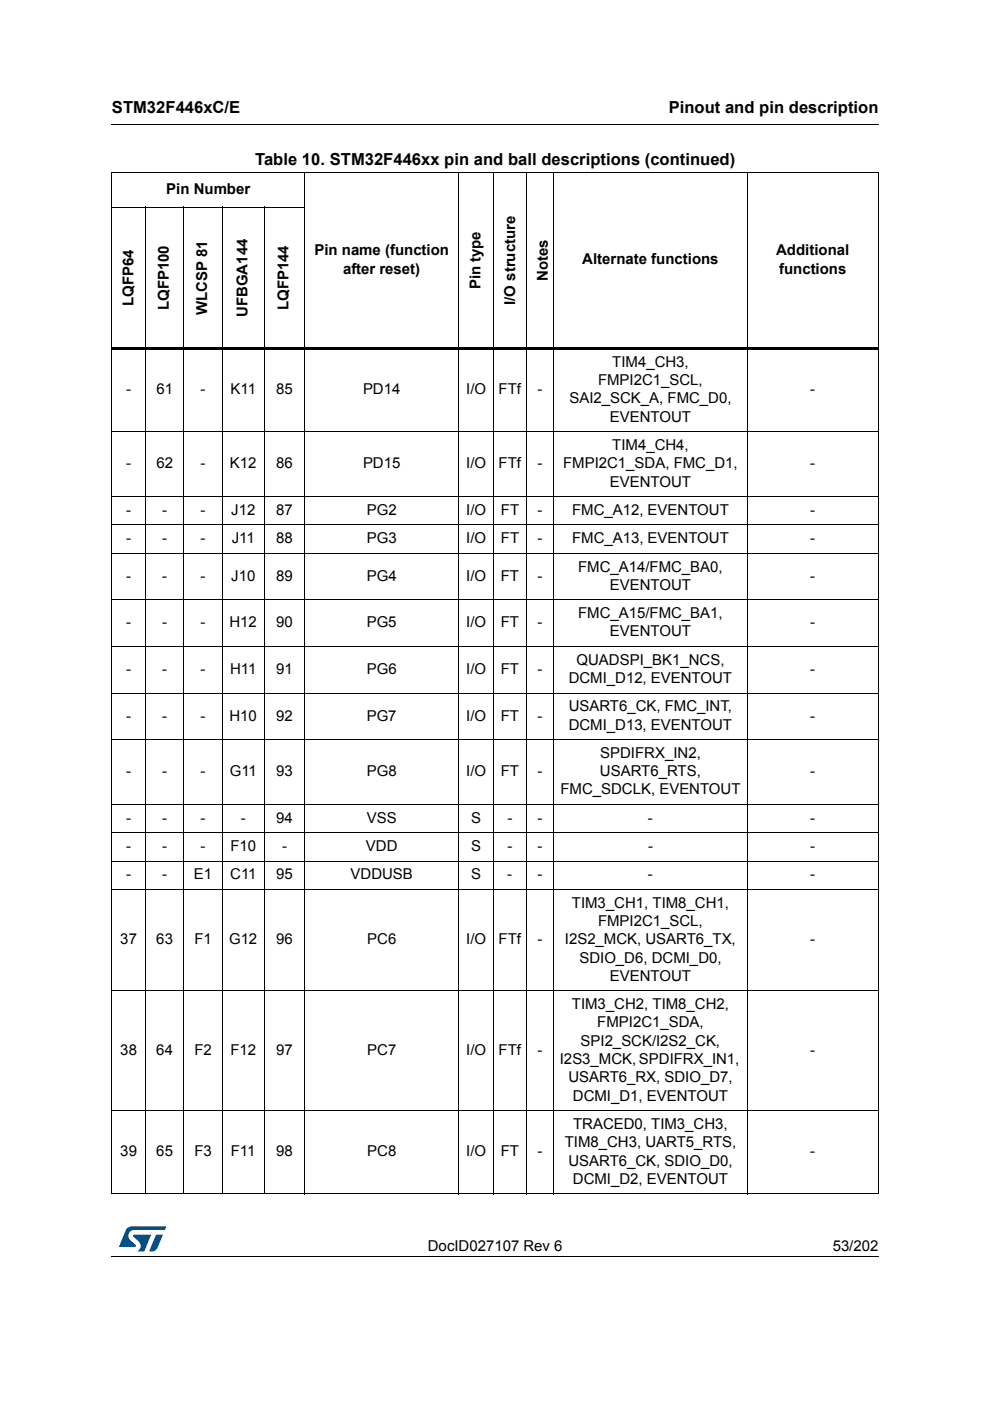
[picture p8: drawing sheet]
<svg xmlns="http://www.w3.org/2000/svg" width="210mm" height="297mm" viewBox="0 0 210 297" stroke-linecap="round" stroke-linejoin="round" font-family="sans-serif">
<defs><g id="words">
<g font-size="3.5">
<text x="23.7" y="23.9">STM32F446xC/E</text>
<text x="141.8" y="23.9">Pinout and pin description</text>
<text x="54.1" y="35">Table 10. STM32F446xx pin and ball descriptions (continued)</text>
</g>
<g font-size="3.2">
<text x="35.3" y="41.1">Pin Number</text>
<text x="66.7" y="54.1">Pin name (function</text>
<text x="72.8" y="58">after reset)</text>
<text x="116.1" y="59.6" transform="rotate(-90 116.1 59.6)">Notes</text>
<text x="123.5" y="56.1">Alternate functions</text>
<text x="164.6" y="54.1">Additional</text>
<text x="165.2" y="58">functions</text>
<text x="28.3" y="64.9" transform="rotate(-90 28.3 64.9)">LQFP64</text>
<text x="35.8" y="65.8" transform="rotate(-90 35.8 65.8)">LQFP100</text>
<text x="61.2" y="65.8" transform="rotate(-90 61.2 65.8)">LQFP144</text>
<text x="101.9" y="61.4" transform="rotate(-90 101.9 61.4)">Pin type</text>
<text x="109.2" y="64.6" transform="rotate(-90 109.2 64.6)">I/O structure</text>
<text x="43.9" y="66.8" transform="rotate(-90 43.9 66.8)">WLCSP 81</text>
<text x="52.5" y="67.2" transform="rotate(-90 52.5 67.2)">UFBGA144</text>
<text x="129.8" y="77.8">TIM4_CH3,</text>
<text x="26.7" y="83.6">-</text>
<text x="33.1" y="83.6">61</text>
<text x="42.5" y="83.6">-</text>
<text x="48.9" y="83.6">K11</text>
<text x="58.5" y="83.6">85</text>
<text x="77" y="83.6">PD14</text>
<text x="98.8" y="83.6">I/O</text>
<text x="105.7" y="83.6">FTf</text>
<text x="114" y="83.6">-</text>
<text x="126.8" y="81.7">FMPI2C1_SCL,</text>
<text x="171.8" y="83.6">-</text>
<text x="120.7" y="85.5">SAI2_SCK_A, FMC_D0,</text>
<text x="129.3" y="89.4">EVENTOUT</text>
<text x="129.8" y="95.4">TIM4_CH4,</text>
<text x="26.7" y="99.3">-</text>
<text x="33.1" y="99.3">62</text>
<text x="42.5" y="99.3">-</text>
<text x="48.7" y="99.3">K12</text>
<text x="58.5" y="99.3">86</text>
<text x="77" y="99.3">PD15</text>
<text x="98.8" y="99.3">I/O</text>
<text x="105.7" y="99.3">FTf</text>
<text x="114" y="99.3">-</text>
<text x="119.4" y="99.3">FMPI2C1_SDA, FMC_D1,</text>
<text x="171.8" y="99.3">-</text>
<text x="129.3" y="103.2">EVENTOUT</text>
<text x="26.7" y="109.2">-</text>
<text x="34.4" y="109.2">-</text>
<text x="42.5" y="109.2">-</text>
<text x="49" y="109.2">J12</text>
<text x="58.5" y="109.2">87</text>
<text x="77.8" y="109.2">PG2</text>
<text x="98.9" y="109.2">I/O</text>
<text x="106.2" y="109.2">FT</text>
<text x="114" y="109.2">-</text>
<text x="121.3" y="109.2">FMC_A12, EVENTOUT</text>
<text x="171.8" y="109.2">-</text>
<text x="26.7" y="115.2">-</text>
<text x="34.4" y="115.2">-</text>
<text x="42.5" y="115.2">-</text>
<text x="49.1" y="115.2">J11</text>
<text x="58.5" y="115.2">88</text>
<text x="77.8" y="115.2">PG3</text>
<text x="98.9" y="115.2">I/O</text>
<text x="106.2" y="115.2">FT</text>
<text x="114" y="115.2">-</text>
<text x="121.3" y="115.2">FMC_A13, EVENTOUT</text>
<text x="171.8" y="115.2">-</text>
<text x="26.7" y="123.1">-</text>
<text x="34.4" y="123.1">-</text>
<text x="42.5" y="123.1">-</text>
<text x="49" y="123.1">J10</text>
<text x="58.5" y="123.1">89</text>
<text x="77.8" y="123.1">PG4</text>
<text x="98.8" y="123.1">I/O</text>
<text x="106.2" y="123.1">FT</text>
<text x="114" y="123.1">-</text>
<text x="122.6" y="121.2">FMC_A14/FMC_BA0,</text>
<text x="129.3" y="125.1">EVENTOUT</text>
<text x="171.8" y="123.1">-</text>
<text x="122.6" y="131.1">FMC_A15/FMC_BA1,</text>
<text x="26.7" y="133">-</text>
<text x="34.4" y="133">-</text>
<text x="42.5" y="133">-</text>
<text x="48.7" y="133">H12</text>
<text x="58.5" y="133">90</text>
<text x="77.8" y="133">PG5</text>
<text x="98.8" y="133">I/O</text>
<text x="106.2" y="133">FT</text>
<text x="114" y="133">-</text>
<text x="129.3" y="134.9">EVENTOUT</text>
<text x="171.8" y="133">-</text>
<text x="26.7" y="142.9">-</text>
<text x="34.4" y="142.9">-</text>
<text x="42.5" y="142.9">-</text>
<text x="48.8" y="142.9">H11</text>
<text x="58.5" y="142.9">91</text>
<text x="77.8" y="142.9">PG6</text>
<text x="98.8" y="142.9">I/O</text>
<text x="106.2" y="142.9">FT</text>
<text x="114" y="142.9">-</text>
<text x="122.2" y="140.9">QUADSPI_BK1_NCS,</text>
<text x="171.8" y="142.9">-</text>
<text x="120.6" y="144.8">DCMI_D12, EVENTOUT</text>
<text x="26.7" y="152.8">-</text>
<text x="34.4" y="152.8">-</text>
<text x="42.5" y="152.8">-</text>
<text x="48.7" y="152.8">H10</text>
<text x="58.5" y="152.8">92</text>
<text x="77.8" y="152.8">PG7</text>
<text x="98.8" y="152.8">I/O</text>
<text x="106.2" y="152.8">FT</text>
<text x="114" y="152.8">-</text>
<text x="120.6" y="150.8">USART6_CK, FMC_INT,</text>
<text x="120.6" y="154.7">DCMI_D13, EVENTOUT</text>
<text x="171.8" y="152.8">-</text>
<text x="127.3" y="160.7">SPDIFRX_IN2,</text>
<text x="26.7" y="164.6">-</text>
<text x="34.4" y="164.6">-</text>
<text x="42.5" y="164.6">-</text>
<text x="48.7" y="164.6">G11</text>
<text x="58.5" y="164.6">93</text>
<text x="77.8" y="164.6">PG8</text>
<text x="98.8" y="164.6">I/O</text>
<text x="106.2" y="164.6">FT</text>
<text x="114" y="164.6">-</text>
<text x="127.2" y="164.6">USART6_RTS,</text>
<text x="171.8" y="164.6">-</text>
<text x="118.8" y="168.4">FMC_SDCLK, EVENTOUT</text>
<text x="26.7" y="174.5">-</text>
<text x="34.4" y="174.5">-</text>
<text x="42.5" y="174.5">-</text>
<text x="51.1" y="174.5">-</text>
<text x="58.5" y="174.5">94</text>
<text x="77.8" y="174.5">VSS</text>
<text x="99.9" y="174.5">S</text>
<text x="107.6" y="174.5">-</text>
<text x="114" y="174.5">-</text>
<text x="137.4" y="174.5">-</text>
<text x="171.8" y="174.5">-</text>
<text x="26.7" y="180.4">-</text>
<text x="34.4" y="180.4">-</text>
<text x="42.5" y="180.4">-</text>
<text x="48.9" y="180.4">F10</text>
<text x="59.8" y="180.4">-</text>
<text x="77.6" y="180.4">VDD</text>
<text x="99.9" y="180.4">S</text>
<text x="107.6" y="180.4">-</text>
<text x="114" y="180.4">-</text>
<text x="137.4" y="180.4">-</text>
<text x="171.8" y="180.4">-</text>
<text x="26.7" y="186.4">-</text>
<text x="34.4" y="186.4">-</text>
<text x="41.1" y="186.4">E1</text>
<text x="48.8" y="186.4">C11</text>
<text x="58.6" y="186.4">95</text>
<text x="74.3" y="186.4">VDDUSB</text>
<text x="99.9" y="186.4">S</text>
<text x="107.6" y="186.4">-</text>
<text x="113.9" y="186.4">-</text>
<text x="137.4" y="186.4">-</text>
<text x="171.8" y="186.4">-</text>
<text x="121.3" y="192.4">TIM3_CH1, TIM8_CH1,</text>
<text x="126.8" y="196.3">FMPI2C1_SCL,</text>
<text x="25.5" y="200.2">37</text>
<text x="33.1" y="200.2">63</text>
<text x="41.2" y="200.2">F1</text>
<text x="48.6" y="200.2">G12</text>
<text x="58.5" y="200.2">96</text>
<text x="77.9" y="200.2">PC6</text>
<text x="98.8" y="200.2">I/O</text>
<text x="105.7" y="200.2">FTf</text>
<text x="114" y="200.2">-</text>
<text x="119.8" y="200.2">I2S2_MCK, USART6_TX,</text>
<text x="171.8" y="200.2">-</text>
<text x="122.9" y="204.1">SDIO_D6, DCMI_D0,</text>
<text x="129.3" y="208">EVENTOUT</text>
<text x="121.3" y="214">TIM3_CH2, TIM8_CH2,</text>
<text x="123.1" y="221.7">SPI2_SCK/I2S2_CK,</text>
<text x="126.6" y="217.8">FMPI2C1_SDA,</text>
<text x="25.5" y="223.7">38</text>
<text x="33.1" y="223.7">64</text>
<text x="41.2" y="223.7">F2</text>
<text x="48.8" y="223.7">F12</text>
<text x="58.5" y="223.7">97</text>
<text x="77.9" y="223.7">PC7</text>
<text x="98.8" y="223.7">I/O</text>
<text x="105.7" y="223.7">FTf</text>
<text x="114" y="223.7">-</text>
<text x="118.7" y="225.6">I2S3_MCK, SPDIFRX_IN1,</text>
<text x="171.8" y="223.7">-</text>
<text x="120.5" y="229.5">USART6_RX, SDIO_D7,</text>
<text x="121.5" y="233.4">DCMI_D1, EVENTOUT</text>
<text x="121.5" y="239.4">TRACED0, TIM3_CH3,</text>
<text x="25.5" y="245.2">39</text>
<text x="33.1" y="245.2">65</text>
<text x="41.2" y="245.2">F3</text>
<text x="49" y="245.2">F11</text>
<text x="58.5" y="245.2">98</text>
<text x="77.9" y="245.2">PC8</text>
<text x="98.8" y="245.2">I/O</text>
<text x="106.2" y="245.2">FT</text>
<text x="114" y="245.2">-</text>
<text x="119.7" y="243.2">TIM8_CH3, UART5_RTS,</text>
<text x="171.8" y="245.2">-</text>
<text x="120.5" y="247.1">USART6_CK, SDIO_D0,</text>
<text x="121.5" y="251">DCMI_D2, EVENTOUT</text>
<text x="90.7" y="265.1">DocID027107 Rev 6</text>
<text x="176.6" y="265.1">53/202</text>
</g>
</g></defs>
<path d="M23.6 26.2l.1 .2zM23.6 266.3l.1 .1z" fill="#000"/>
<path d="M23.7 26.3h162.6M23.7 266.3h162.6" fill="none" stroke="#000" stroke-width=".21"/>
<path d="M25.2 260h10v5.3h-10z" fill="#fff"/>
<g fill="#005189">
<path d="M26.9 260.5l1-.5 7.3 .1-.3 .7h-6.4a1.31 1.31 0 0 0-1.3 1.1 1.31 1.31 0 0 0 .8 1.4l.7 .7 .1 .3-3.5 .1z"/>
<path d="M33.1 261.8h1.4l-.6 1.6a2.16 2.16 0 0 1-1.3 1.9l-1-.1z"/>
<path d="M28.3 261.8l3.7 .1-1.4 3.3-1.5 .1a1.43 1.43 0 0 0 .6-1.7l-1.4-1.4z"/>
</g>
<g fill="none" stroke="#000" stroke-width=".21">
<path d="M23.6 36.5h162.7M23.7 36.6v216.4M64.6 36.4v216.8M97.3 36.4v216.8M104.6 36.4v216.8M111.5 36.4v216.8M117.4 36.4v216.8M158.4 36.4v216.8M186.2 36.6v216.4M23.6 43.9h41.1M30.8 43.8v209.4M39 43.8v209.4"/>
<path d="M47.1 43.8v209.4M56 43.8v209.4M23.6 91.5h162.7M23.6 105.3h162.7M23.6 111.3h162.7M23.6 117.3h162.7M23.6 127.2h162.7M23.6 137.1h162.7M23.6 146.9h162.7M23.6 156.8h162.7M23.6 170.6h162.7M23.6 176.6h162.7"/>
<path d="M23.6 182.6h162.7M23.6 188.6h162.7M23.6 210.1h162.7M23.6 235.5h162.7M23.6 253.1h162.7"/>
</g>
<path d="M23.6 73.6h162.7v.6h-162.7z" fill="#000"/>
<use href="#words"/>
</svg>
